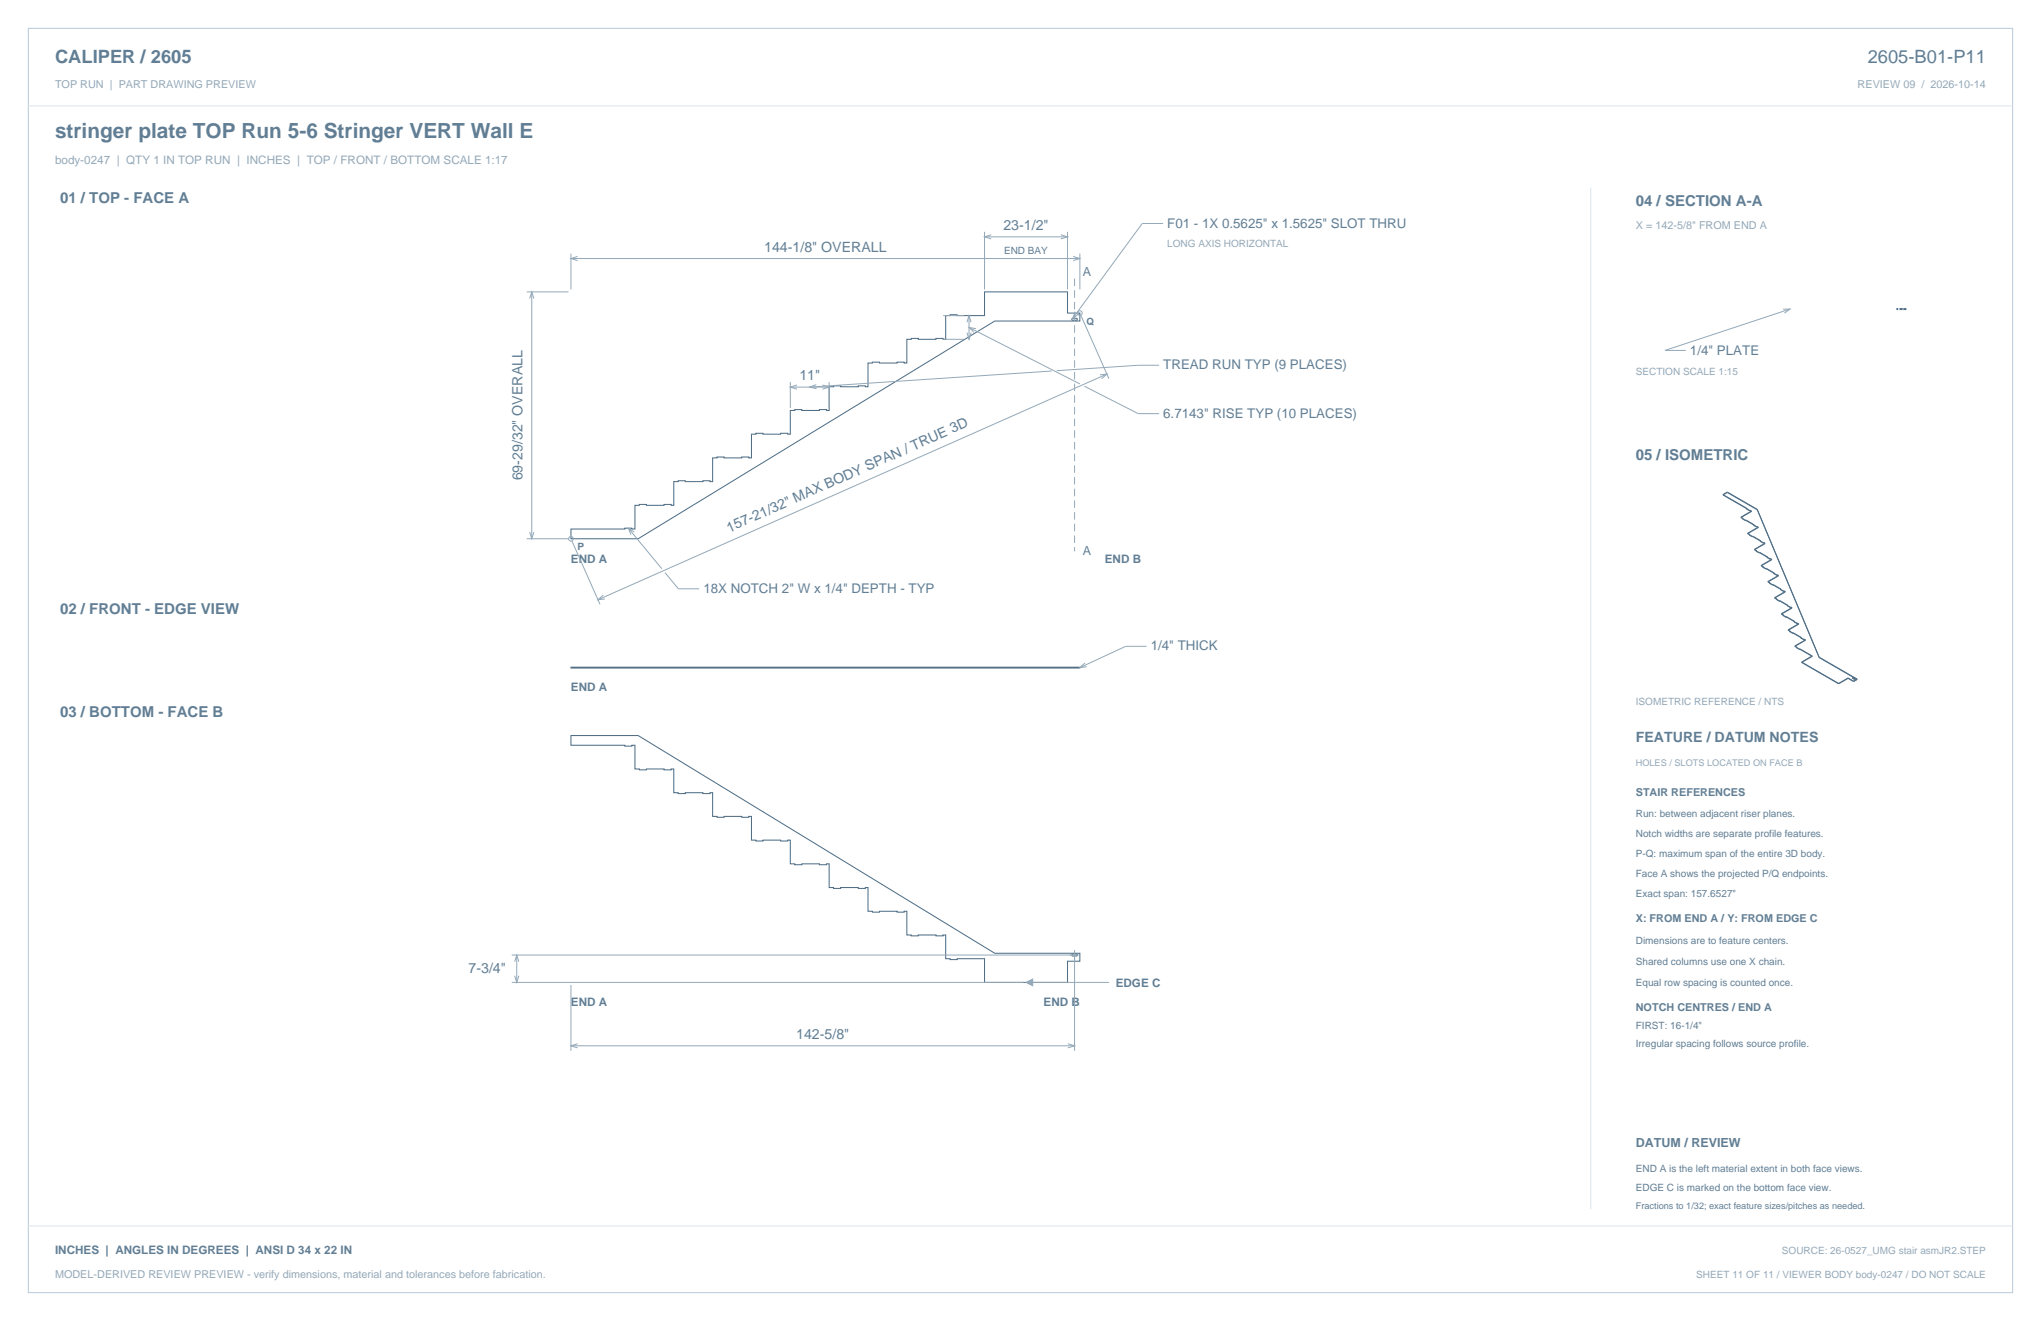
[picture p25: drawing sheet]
<svg xmlns="http://www.w3.org/2000/svg" width="864mm" height="559mm" viewBox="0 0 864 559" stroke-linecap="round" stroke-linejoin="round" font-family="sans-serif">
<defs><g id="words">
<text font-size="8.8" fill="#617e94" x="23.3" y="58.2">stringer plate TOP Run 5-6 Stringer VERT Wall E</text>
<g font-size="7.8" fill="#617e94">
<text x="23.3" y="26.8">CALIPER / 2605</text>
<text x="790.3" y="26.8">2605-B01-P11</text>
</g>
<g font-size="6.3" fill="#617e94">
<text x="25.4" y="86.1">01 / TOP - FACE A</text>
<text x="692.1" y="87.1">04 / SECTION A-A</text>
<text x="692.1" y="194.4">05 / ISOMETRIC</text>
<text x="25.4" y="259.6">02 / FRONT - EDGE VIEW</text>
<text x="25.4" y="303.4">03 / BOTTOM - FACE B</text>
</g>
<g font-size="6" fill="#617e94">
<text x="424.6" y="97.4">23-1/2&quot;</text>
<text x="323.4" y="106.5">144-1/8&quot; OVERALL</text>
<text x="338.2" y="160.9">11&quot;</text>
<text x="221.1" y="203.3" transform="rotate(-90 221.1 203.3)">69-29/32&quot; OVERALL</text>
<text x="308.5" y="225.3" transform="rotate(-24 308.5 225.3)">157-21/32&quot; MAX BODY SPAN / TRUE 3D</text>
<text x="692.1" y="314">FEATURE / DATUM NOTES</text>
<text x="198.3" y="411.5">7-3/4&quot;</text>
<text x="336.9" y="439.6">142-5/8&quot;</text>
</g>
<g font-size="5.6" fill="#617e94">
<text x="493.9" y="96.3">F01 - 1X 0.5625&quot; x 1.5625&quot; SLOT THRU</text>
<text x="715.1" y="150">1/4&quot; PLATE</text>
<text x="492.2" y="156.3">TREAD RUN TYP (9 PLACES)</text>
<text x="492.2" y="176.7">6.7143&quot; RISE TYP (10 PLACES)</text>
<text x="297.6" y="250.8">18X NOTCH 2&quot; W x 1/4&quot; DEPTH - TYP</text>
<text x="486.9" y="275.2">1/4&quot; THICK</text>
</g>
<g font-size="5.3" fill="#617e94">
<text x="458.2" y="116.8">A</text>
<text x="458.2" y="235">A</text>
<text x="692.1" y="485.1">DATUM / REVIEW</text>
</g>
<text font-size="4.9" fill="#93a8b9" x="23.3" y="69.5">body-0247 | QTY 1 IN TOP RUN | INCHES | TOP / FRONT / BOTTOM SCALE 1:17</text>
<g font-size="4.9" fill="#617e94">
<text x="241.6" y="238.1">END A</text>
<text x="467.5" y="238.1">END B</text>
<text x="241.6" y="292.5">END A</text>
<text x="472.1" y="417.3">EDGE C</text>
<text x="241.6" y="425.5">END A</text>
<text x="441.6" y="425.5">END B</text>
<text x="23.3" y="530.6">INCHES | ANGLES IN DEGREES | ANSI D 34 x 22 IN</text>
</g>
<g font-size="4.6" fill="#93a8b9">
<text x="23.3" y="37">TOP RUN | PART DRAWING PREVIEW</text>
<text x="786" y="37">REVIEW 09 / 2026-10-14</text>
<text x="692.1" y="97">X = 142-5/8&quot; FROM END A</text>
<text x="23.3" y="540.5">MODEL-DERIVED REVIEW PREVIEW - verify dimensions, material and tolerances before fabrication.</text>
</g>
<g font-size="4.6" fill="#617e94">
<text x="692.1" y="336.9">STAIR REFERENCES</text>
<text x="692.1" y="390.2">X: FROM END A / Y: FROM EDGE C</text>
<text x="692.1" y="427.6">NOTCH CENTRES / END A</text>
</g>
<g font-size="4.2" fill="#617e94">
<text x="424.8" y="107.2">END BAY</text>
<text x="459.7" y="137.4">Q</text>
<text x="244.4" y="232.8">P</text>
<text x="692.1" y="345.7">Run: between adjacent riser planes.</text>
<text x="692.1" y="354.2">Notch widths are separate profile features.</text>
<text x="692.1" y="362.7">P-Q: maximum span of the entire 3D body.</text>
<text x="692.1" y="371.1">Face A shows the projected P/Q endpoints.</text>
<text x="692.1" y="379.6">Exact span: 157.6527&quot;</text>
<text x="692.1" y="399.3">Dimensions are to feature centers.</text>
<text x="692.1" y="408.2">Shared columns use one X chain.</text>
<text x="692.1" y="417">Equal row spacing is counted once.</text>
<text x="692.1" y="435.3">FIRST: 16-1/4&quot;</text>
<text x="692.1" y="443.1">Irregular spacing follows source profile.</text>
<text x="692.1" y="495.7">END A is the left material extent in both face views.</text>
<text x="692.1" y="503.8">EDGE C is marked on the bottom face view.</text>
</g>
<g font-size="4.2" fill="#93a8b9">
<text x="493.9" y="104.4">LONG AXIS HORIZONTAL</text>
<text x="692.1" y="158.8">SECTION SCALE 1:15</text>
<text x="692.1" y="298.1">ISOMETRIC REFERENCE / NTS</text>
<text x="754" y="530.6">SOURCE: 26-0527_UMG stair asmJR2.STEP</text>
<text x="717.7" y="540.5">SHEET 11 OF 11 / VIEWER BODY body-0247 / DO NOT SCALE</text>
</g>
<text font-size="3.9" fill="#93a8b9" x="692.1" y="323.8">HOLES / SLOTS LOCATED ON FACE B</text>
<text font-size="3.9" fill="#617e94" x="692.1" y="511.5">Fractions to 1/32; exact feature sizes/pitches as needed.</text>
</g></defs>
<path d="M12 12h839.6v534.8h-839.6z" fill="none" stroke="#b8cad8" stroke-width=".42"/>
<path d="M12 44.8h839.6M673.1 79.4v432.1" fill="none" stroke="#dbe5ed" stroke-width=".42"/>
<path d="M453.6 134.8l1.9-.2 .3 .5-.3 .4h-1.6l-.4-.3zM241.6 223.8h22.8v-.4h3v.4h1.3v-10h1.8v-.4h3v.4h7.5v-.4h3v.4h1.1v-10.1h1.9v-.3h3v.3h7.4v-.3h3v.3h1.1v-10h1.9v-.4h3v.4h7.5v-.4h2.9v.4h1.2v-10h1.8v-.4h3v.4h7.5v-.4h3v.4h1.1v-10.1h1.9v-.3h3v.3h7.4v-.3h3v.3h1.1v-10h1.9v-.4h3v.4h7.5v-.4h3v.4h1.1v-10h1.8v-.4h3v.4h7.5v-.4h3v.4h1.1v-10.1h1.9v-.3h3v.3h7.4v-.3h3v.3h1.1v-10h1.9v-.4h3v.4h11.6v-10h35.1v8.9h5.2v3.4h-36l-150.9 92.1h-28.4zM241.6 311.1h28.4l150.9 92.1h36v3.4h-5.2v9h-35.1v-10.1h-11.6v.4h-3v-.4h-1.9v-10h-1.1v.4h-3v-.4h-7.4v.4h-3v-.4h-1.9v-10h-1.1v.4h-3v-.4h-7.5v.4h-3v-.4h-1.8v-10.1h-1.1v.4h-3v-.4h-7.5v.4h-3v-.4h-1.9v-10h-1.1v.4h-3v-.4h-7.4v.4h-3v-.4h-1.9v-10h-1.1v.4h-3v-.4h-7.5v.4h-3v-.4h-1.8v-10h-1.2v.3h-2.9v-.3h-7.5v.3h-3v-.3h-1.9v-10.1h-1.1v.4h-3v-.4h-7.4v.4h-3v-.4h-1.9v-10h-1.1v.4h-3v-.4h-7.5v.4h-3v-.4h-1.8v-10h-1.3v.3h-3v-.3h-22.8zM453.6 403.7l1.9-.1 .3 .5-.3 .3h-1.6l-.4-.3z" fill="none" stroke="#536f85" stroke-width=".44"/>
<g fill="none" stroke="#93a8b9" stroke-width=".42">
<path d="M416.6 98.1v24.3M419.4 99.3l-2.8 .9 2.8 .9M448.9 99.3l2.8 .9-2.8 .9M451.7 98.1v24.3M492.1 94.5h-8.8l-29.4 40.1M241.6 107.2v15.2M241.6 109.4h215.3M244.4 108.5l-2.8 .9 2.8 .8M416.6 100.2h35.1M454.1 108.5l2.8 .9-2.8 .8M456.9 107.2v15.2M222.9 123.5h17.6"/>
<path d="M224.1 126.3l.9-2.8 .9 2.8M225 123.5v104.4M399.1 133.5h8.8M409.1 136.3l.9-2.8 .9 2.8M410 133.5v10M410 138.5l46.9 23.9M412.9 139l-2.9-.5 2.1 2.1M454.9 131.8l-1 2.8 2.4-1.7M457.3 133.4l11.9 26.8M399.1 143.5h8.8M409.1 140.7l.9 2.8 .9-2.8M445 156.9l-102.4 6.9"/>
<path d="M465.4 158.6l3-.4-2.3 2M468.4 158.2l-215.4 95.5M490.4 154.5h-8.8l-34.5 2.3M334.4 161.6v11M334.4 163.8h16.4M337.2 162.9l-2.8 .9 2.8 .8M345.4 162.7l-2.8 1.1 2.9 .6M348 162.9l2.8 .9-2.8 .8M350.8 161.6v11M458.8 163.4l22.8 11.6h8.8M222.9 227.9h17.6M224.1 225.1l.9 2.8 .9-2.8"/>
<path d="M242 228.9l11.9 26.7M265.9 223.4l14.1 17.2M268.3 225l-2.4-1.6 1.1 2.8M255.2 251.8l-2.2 1.9 3-.3M281.4 242.2l5.6 6.9h8.8M485.1 273.4h-8.8l-19.4 9M459.1 280.4l-2.2 2 3-.4M216.5 404h240.3M216.5 415.6h216.6M217.8 406.8l.8-2.8 .9 2.8M217.8 412.8l.8 2.8 .9-2.8M218.6 404v11.6"/>
<path d="M241.6 416.6v27.9M434.1 415.6h35.2M454.7 401.9v42.6M241.6 442.4h213.1M244.4 441.5l-2.8 .9 2.8 .9M451.9 441.5l2.8 .9-2.8 .9"/>
<circle cx="456.9" cy="132.4" r=".99"/>
<circle cx="241.6" cy="227.9" r=".99"/>
</g>
<path d="M454.7 117.8v115.4" fill="none" stroke="#93a8b9" stroke-width=".42" stroke-dasharray="3.2 1.8" stroke-linecap="butt"/>
<path d="M241.6 282.2h215.3v.4h-215.3z" fill="none" stroke="#536f85" stroke-width=".42"/>
<path d="M434.1 415.6l2.9-1.4v2.8z" fill="#93a8b9" stroke="#93a8b9" stroke-width=".42"/>
<g fill="#f2f6f9" stroke="#536f85" stroke-width=".42">
<path d="M802.6 130.5h.4v.5h-.4z" fill-rule="evenodd"/>
<path d="M803.9 130.5h2.5v.5h-2.5z" fill-rule="evenodd"/>
</g>
<path d="M805.4 130.5l-.4 .5M12 518.6h839.6" fill="none" stroke="#dbe5ed" stroke-width=".42"/>
<path d="M754.5 130.8l2.9-.1-2.4 1.8M757.4 130.7l-52.9 17.5h8.8" fill="none" stroke="#93a8b9" stroke-width=".42"/>
<g fill="none" stroke="#536f85" stroke-width=".42">
<path d="M729 209.2l10.2 5.9M729 209.2v.2M729 209.4l11.4 6.5M730.9 208.1v.2M730.9 208.3l-1.9 1.1M730.9 208.1l12.6 7.4M730.9 208.1l-1.9 1.1M730.9 208.3l12.6 7.4M736.6 218.7l.9 .5M736.6 218.9l2 1.2M736.6 218.7v.2M737.3 219.5l1.3 .8"/>
<path d="M737.5 219.2l-.2 .3M738.8 220l-.2 .1M738.8 220l3.3 1.9M738.8 220v.2M739 215.3l1.4 .8M739.2 215.1l-.2 .2M740.4 215.9v.2M740.5 216l-.1 .1M740.5 215.8l.6 .4M740.5 215.8v.2M740.5 216l.6 .4M740.5 215.8l-.1 .1"/>
<path d="M741.1 216.2l-4.5 2.5M741.1 216.2v.2M741.1 216.4l-4.5 2.5M743.5 215.5l26.2 62.5M743.5 215.5v.2M743.5 215.7l26.2 62.5M738.6 220.1v.2M738.8 220.2l4.5 2.6M738.8 220.2l-.2 .1M739.5 225.8l2 1.1M739.5 225.6v.2M739.5 225.6l.8 .4"/>
<path d="M740.2 226.3l1.3 .8M740.3 226l-.1 .3M741.5 226.9v.2M741.7 227l4.4 2.6M741.7 226.8l-.2 .1M741.7 227l-.2 .1M741.7 226.8l3.3 1.9M741.7 226.8v.2M742 222.2l1.3 .8M742.1 221.9l-.1 .3M742.3 232.4l.9 .5M742.3 232.6l2 1.1"/>
<path d="M742.3 232.4v.2M743 233.1l1.3 .8M743.2 232.9l-.2 .2M743.3 222.8v.2M743.5 222.7l.5 .3M743.5 222.9l.5 .3M743.5 222.7v.2M743.5 222.9l-.2 .1M743.5 222.7l-.2 .1M744 223.2l-4.5 2.6M744 223l-4.5 2.6M744 223v.2"/>
<path d="M744.3 233.7v.2M744.5 233.6l3.3 1.9M744.5 233.6l-.2 .1M744.5 233.8l4.5 2.6M744.5 233.8l-.2 .1M744.5 233.6v.2M744.8 229l1.3 .8M745 228.7l-.2 .3M745.2 239.2l.8 .5M745.2 239.2v.2M745.2 239.4l.8 .5M745.9 239.8l1.3 .7"/>
<path d="M745.9 240l1.3 .7M745.9 239.8v.2M746 239.9l-.1 .1M746 239.7v.2M746 239.7l-.1 .1M746.1 229.6v.2M746.3 229.5l-.2 .1M746.3 229.7l.5 .3M746.3 229.5l.5 .3M746.3 229.7l-.2 .1M746.3 229.5v.2M746.8 229.8v.2"/>
<path d="M746.8 230l-4.5 2.6M746.8 229.8l-4.5 2.6M747.7 235.8l1.3 .8M747.8 235.5l-.1 .3M749 236.4v.2M749.2 236.3l.5 .3M749.2 236.3v.2M749.2 236.5l.5 .3M749.2 236.5l-.2 .1M749.2 236.3l-.2 .1M749.7 236.8l-4.5 2.6M749.7 236.6v.2"/>
<path d="M749.7 236.6l-4.5 2.6M747.2 240.5v.2M747.4 240.4l-.2 .1M747.4 240.6l4.5 2.6M747.4 240.4v.2M747.4 240.4l3.3 2M747.4 240.6l-.2 .1M748 246l.9 .5M748 246.2l2 1.1M748 246v.2M748.7 246.8l1.3 .7M748.9 246.5l-.2 .3"/>
<path d="M750 247.3v.2M750.2 247.2l3.3 2M750.2 247.4l4.5 2.6M750.2 247.4l-.2 .1M750.2 247.2v.2M750.2 247.2l-.2 .1M750.5 242.6l1.4 .8M750.7 242.4l-.2 .2M750.9 253l2 1.1M750.9 252.8l.8 .5M750.9 252.8v.2M751.6 253.6l1.3 .7"/>
<path d="M751.7 253.3l-.1 .3M751.9 243.2v.2M752 243.1v.2M752 243.3l.5 .3M752 243.1l-.1 .1M752 243.3l-.1 .1M752 243.1l.5 .3M752.5 243.4v.2M752.5 243.6l-4.5 2.6M752.5 243.4l-4.5 2.6M752.9 254.1v.2M753.1 254.2l4.5 2.6"/>
<path d="M753.1 254.2l-.2 .1M753.1 254.1h-.2M753.1 254.1v.1M753.1 254.1l3.3 1.9M753.4 249.5l1.3 .7M753.5 249.2l-.1 .3M753.8 259.6l.8 .5M753.8 259.8l2 1.2M753.8 259.6v.2M754.7 250v.2M754.9 249.9l.5 .3M754.9 250.1l.5 .3"/>
<path d="M754.9 250.1l-.2 .1M754.9 249.9l-.2 .1M754.9 249.9v.2M755.4 250.2v.2M755.4 250.4l-4.5 2.6M755.4 250.2l-4.5 2.6M756.2 256.3l1.4 .7M756.4 256l-.2 .3M757.6 256.8v.2M757.7 256.9l.5 .3M757.7 256.7l-.1 .1M757.7 256.7l.5 .3"/>
<path d="M757.7 256.9l-.1 .1M757.7 256.7v.2M758.2 257l-4.4 2.6M758.2 257v.2M758.2 257.2l-4.4 2.6M754.4 260.4l1.4 .8M754.6 260.1l-.2 .3M755.8 261v.2M755.9 260.9l3.4 1.9M755.9 261.1l4.5 2.6M755.9 261.1l-.1 .1M755.9 260.9v.2"/>
<path d="M755.9 260.9l-.1 .1M756.6 266.6l2 1.2M756.6 266.4v.2M756.6 266.4l.8 .5M757.3 267.2l1.3 .8M757.4 266.9l-.1 .3M758.6 267.8v.2M758.8 267.9l4.5 2.6M758.8 267.7v.2M758.8 267.7l3.3 1.9M758.8 267.7l-.2 .1M758.8 267.9l-.2 .1"/>
<path d="M759.1 263.1l1.3 .7M759.3 262.8l-.2 .3M759.5 273.4l2 1.2M759.5 273.2l.8 .5M759.5 273.2v.2M760.1 274l1.4 .8M760.3 273.7l-.2 .3M760.4 263.7v.1M760.6 263.6l.5 .2M760.6 263.7l.5 .3M760.6 263.6l-.2 .1M760.6 263.6v.1"/>
<path d="M760.6 263.7l-.2 .1M761.1 263.8l-4.5 2.6M761.1 263.8v.2M761.1 264l-4.5 2.6M761.5 274.6v.2M761.6 274.5l-.1 .1M761.6 274.7l5.2 3M761.6 274.5v.2M761.6 274.5l5.2 3M761.6 274.7l-.1 .1M761.9 269.9l1.4 .8M762.1 269.6l-.2 .3"/>
<path d="M763.3 270.5v.2M763.4 270.6l.5 .2M763.4 270.4v.2M763.4 270.6l-.1 .1M763.4 270.4l-.1 .1M763.4 270.4l.5 .3M763.9 270.8l-4.4 2.6M763.9 270.7l-4.4 2.5M763.9 270.7v.1M766.8 277.7l-4.5 2.5M766.8 277.5v.2M766.8 277.5l-4.5 2.5"/>
<path d="M769.7 278l16.1 9.3M769.7 278.2l16.1 9.3M769.7 278v.2M762.3 280l15.7 9.1M762.3 280.2l15.7 9.1M762.3 280v.2M778 289.1v.2M782 286.8l2.3 1.3M782 286.8v.2M782 287l2.3 1.3M782 286.8l-4 2.3M782 287l-4 2.3"/>
<path d="M783.9 286.8h.4M783.9 286.6l.4 .2M783.9 286.6v.2M783.9 286.8v.2M783.9 287l.7 .4M783.9 286.6v.4M783.9 286.8l.7 .4M784.3 288.1v.2M784.3 286.8l.7 .4M784.6 287.2v.2M785 287.2h-.4M785 287.2l-.4 .2"/>
<path d="M785.8 287.3v.2M785.8 287.5l-1.5 .8M785.8 287.3l-1.5 .8"/>
</g>
<use href="#words"/>
</svg>
